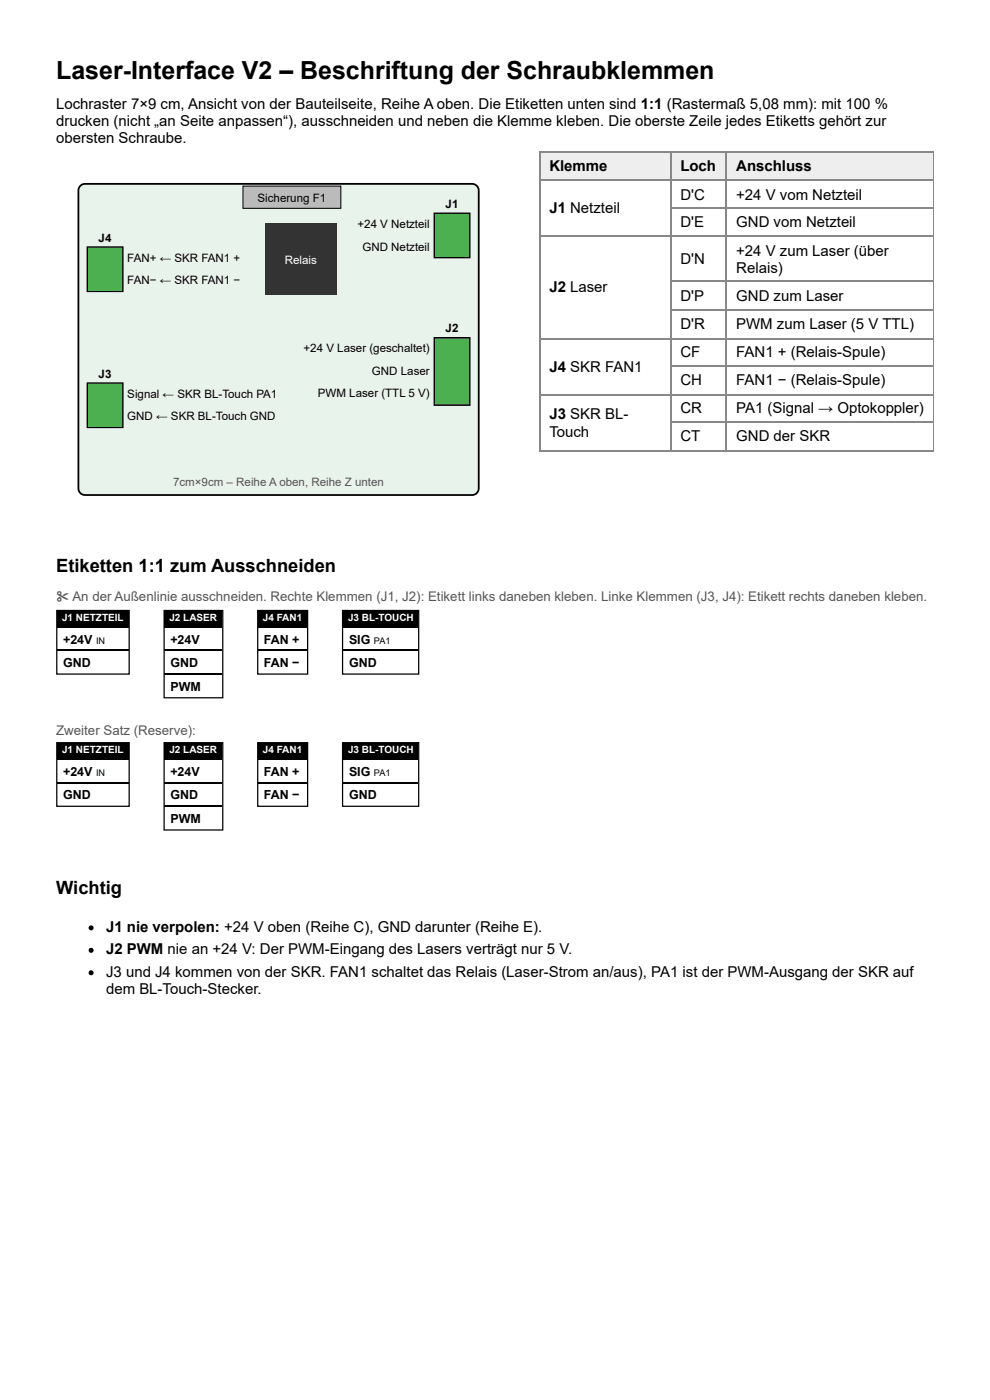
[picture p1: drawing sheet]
<svg xmlns="http://www.w3.org/2000/svg" width="210mm" height="297mm" viewBox="0 0 210 297" stroke-linecap="round" stroke-linejoin="round" font-family="sans-serif">
<defs><g id="words">
<text font-size="5.3" x="11.9" y="16.7">Laser-Interface V2 – Beschriftung der Schraubklemmen</text>
<g font-size="3.9">
<text x="11.9" y="121.4">Etiketten 1:1 zum Ausschneiden</text>
<text x="11.9" y="189.7">Wichtig</text>
</g>
<g font-size="3.2">
<text x="11.9" y="23">Lochraster 7×9 cm, Ansicht von der Bauteilseite, Reihe A oben. Die Etiketten unten sind 1:1 (Rastermaß 5,08 mm): mit 100 %</text>
<text x="11.9" y="26.7">drucken (nicht „an Seite anpassen“), ausschneiden und neben die Klemme kleben. Die oberste Zeile jedes Etiketts gehört zur</text>
<text x="11.9" y="30.4">obersten Schraube.</text>
<text x="116.5" y="36.2">Klemme</text>
<text x="144.2" y="36.2">Loch</text>
<text x="156.1" y="36.2">Anschluss</text>
<text x="116.5" y="45.2">J1 Netzteil</text>
<text x="144.2" y="42.3">D'C</text>
<text x="156.1" y="42.3">+24 V vom Netzteil</text>
<text x="144.2" y="48.2">D'E</text>
<text x="156.1" y="48.2">GND vom Netzteil</text>
<text x="144.2" y="56.1">D'N</text>
<text x="156.1" y="54.2">+24 V zum Laser (über</text>
<text x="156.1" y="57.9">Relais)</text>
<text x="116.5" y="61.9">J2 Laser</text>
<text x="144.2" y="63.8">D'P</text>
<text x="156.1" y="63.8">GND zum Laser</text>
<text x="144.2" y="69.8">D'R</text>
<text x="156.1" y="69.8">PWM zum Laser (5 V TTL)</text>
<text x="144.2" y="75.7">CF</text>
<text x="156.1" y="75.7">FAN1 + (Relais-Spule)</text>
<text x="116.5" y="78.8">J4 SKR FAN1</text>
<text x="144.2" y="81.8">CH</text>
<text x="156.1" y="81.8">FAN1 − (Relais-Spule)</text>
<text x="116.5" y="88.9">J3 SKR BL-</text>
<text x="144.2" y="87.6">CR</text>
<text x="156.1" y="87.6">PA1 (Signal → Optokoppler)</text>
<text x="116.5" y="92.6">Touch</text>
<text x="144.2" y="93.7">CT</text>
<text x="156.1" y="93.7">GND der SKR</text>
<text x="22.5" y="197.6">J1 nie verpolen: +24 V oben (Reihe C), GND darunter (Reihe E).</text>
<text x="22.5" y="202.4">J2 PWM nie an +24 V: Der PWM-Eingang des Lasers verträgt nur 5 V.</text>
<text x="22.5" y="207.2">J3 und J4 kommen von der SKR. FAN1 schaltet das Relais (Laser-Strom an/aus), PA1 ist der PWM-Ausgang der SKR auf</text>
<text x="22.5" y="210.9">dem BL-Touch-Stecker.</text>
</g>
<g font-size="2.8" fill="#555">
<text x="11.9" y="127.5">✂ An der Außenlinie ausschneiden. Rechte Klemmen (J1, J2): Etikett links daneben kleben. Linke Klemmen (J3, J4): Etikett rechts daneben kleben.</text>
<text x="11.9" y="155.8">Zweiter Satz (Reserve):</text>
</g>
<g font-size="2.6">
<text x="13.4" y="136.5">+24V</text>
<text x="36.1" y="136.5">+24V</text>
<text x="55.9" y="136.5">FAN +</text>
<text x="74" y="136.5">SIG</text>
<text x="13.4" y="141.6">GND</text>
<text x="36.1" y="141.6">GND</text>
<text x="55.9" y="141.6">FAN −</text>
<text x="74" y="141.6">GND</text>
<text x="36.1" y="146.6">PWM</text>
<text x="13.4" y="164.6">+24V</text>
<text x="36.1" y="164.6">+24V</text>
<text x="55.9" y="164.6">FAN +</text>
<text x="74" y="164.6">SIG</text>
<text x="13.4" y="169.6">GND</text>
<text x="36.1" y="169.6">GND</text>
<text x="55.9" y="169.6">FAN −</text>
<text x="74" y="169.6">GND</text>
<text x="36.1" y="174.6">PWM</text>
</g>
<g font-size="2.5">
<text x="54.6" y="42.8">Sicherung F1</text>
<text x="94.5" y="44.1">J1</text>
<text x="20.9" y="51.3">J4</text>
<text x="75.8" y="48.3">+24 V Netzteil</text>
<text x="76.8" y="53.2">GND Netzteil</text>
<text x="27" y="55.5">FAN+ ← SKR FAN1 +</text>
<text x="27" y="60.3">FAN− ← SKR FAN1 −</text>
<text x="94.5" y="70.5">J2</text>
<text x="64.4" y="74.7">+24 V Laser (geschaltet)</text>
<text x="20.9" y="80.1">J3</text>
<text x="78.9" y="79.5">GND Laser</text>
<text x="27" y="84.4">Signal ← SKR BL-Touch PA1</text>
<text x="27" y="89.2">GND ← SKR BL-Touch GND</text>
<text x="67.4" y="84.3">PWM Laser (TTL 5 V)</text>
</g>
<text font-size="2.5" fill="#fff" x="60.4" y="56">Relais</text>
<text font-size="2.5" fill="#555" x="36.7" y="103.1">7cm×9cm – Reihe A oben, Reihe Z unten</text>
<g font-size="2.1" fill="#fff">
<text x="13.2" y="131.8">J1 NETZTEIL</text>
<text x="35.9" y="131.8">J2 LASER</text>
<text x="55.7" y="131.8">J4 FAN1</text>
<text x="73.8" y="131.8">J3 BL-TOUCH</text>
<text x="13.2" y="159.8">J1 NETZTEIL</text>
<text x="35.9" y="159.8">J2 LASER</text>
<text x="55.7" y="159.8">J4 FAN1</text>
<text x="73.8" y="159.8">J3 BL-TOUCH</text>
</g>
<g font-size="1.9">
<text x="20.4" y="136.5">IN</text>
<text x="79.3" y="136.5">PA1</text>
<text x="20.4" y="164.6">IN</text>
<text x="79.3" y="164.6">PA1</text>
</g>
</g></defs>
<path d="M17 39.4l.5-.3 .5-.1h82.1a1.41 1.41 0 0 1 1.4 1.4v63.2a1.41 1.41 0 0 1-1.4 1.4h-82.1a1.41 1.41 0 0 1-1.4-1.4v-63.2l.1-.5z" fill="#e8f3ec"/>
<path d="M17 39.4l.5-.3 .5-.1h82.1a1.41 1.41 0 0 1 1.4 1.4v63.2a1.41 1.41 0 0 1-1.4 1.4h-82.1a1.41 1.41 0 0 1-1.4-1.4v-63.2l.1-.5z" fill="none" stroke="#000" stroke-width=".38"/>
<path d="M92.1 45.2h7.5v9.5h-7.5z" fill="#4caf50"/>
<path d="M92.1 45.2h7.5v9.5h-7.5z" fill="none" stroke="#000" stroke-width=".28"/>
<path d="M92.1 71.6h7.5v14.4h-7.5z" fill="#4caf50"/>
<path d="M92.1 71.6h7.5v14.4h-7.5z" fill="none" stroke="#000" stroke-width=".28"/>
<path d="M18.5 52.4h7.6v9.4h-7.6z" fill="#4caf50"/>
<path d="M18.5 52.4h7.6v9.4h-7.6z" fill="none" stroke="#000" stroke-width=".28"/>
<path d="M18.5 81.3h7.6v9.4h-7.6z" fill="#4caf50"/>
<path d="M18.5 81.3h7.6v9.4h-7.6z" fill="none" stroke="#000" stroke-width=".28"/>
<path d="M56.2 47.5h15.1v15.1h-15.1z" fill="#333"/>
<path d="M51.5 39.5h20.8v4.7h-20.8z" fill="#bbb"/>
<path d="M51.5 39.5h20.8v4.7h-20.8z" fill="none" stroke="#000" stroke-width=".21"/>
<g fill="#eee">
<path d="M114.3 32.3h27.8v5.8h-27.8z"/>
<path d="M142.1 32.3h11.9v5.8h-11.9z"/>
<path d="M154 32.3h44v5.8h-44z"/>
</g>
<g fill="none" stroke="#888" stroke-width=".26">
<path d="M114.3 32.1h83.7M114.3 38.2h83.7M114.4 32v63.8M142.2 32v63.8M153.9 32v63.8M114.3 50.1h83.7M142.3 44.1h55.7M142.3 59.7h55.7M114.3 71.8h83.7M142.3 65.7h55.7M142.3 77.7h55.7M114.3 83.7h83.7"/>
<path d="M114.3 95.6h83.7M142.3 89.6h55.7"/>
</g>
<path d="M197.9 32v63.8" fill="none" stroke="#888" stroke-width=".21"/>
<g fill="none" stroke="#000" stroke-width=".26">
<path d="M12 129.5h15.4v13.5h-15.4zM12.2 133h15.1M12.2 138h15.1M34.8 129.5h12.4v18.5h-12.4zM34.9 133h12.2M34.9 138h12.2M54.6 129.5h10.6v13.5h-10.6zM54.8 133h10.3M54.8 138h10.3M72.6 129.5h16.2v13.5h-16.2zM72.8 133h15.8M72.8 138h15.8"/>
<path d="M12 157.6h15.4v13.5h-15.4zM34.8 157.6h12.4v18.5h-12.4zM34.9 143h12.2M54.6 157.6h10.6v13.5h-10.6zM72.6 157.6h16.2v13.5h-16.2zM12.2 161h15.1M12.2 166h15.1M34.9 161h12.2M34.9 166h12.2M34.9 171.1h12.2M54.8 161h10.3M54.8 166h10.3"/>
<path d="M72.8 161h15.8M72.8 166h15.8"/>
</g>
<g fill="#000">
<path d="M12.2 129.6h15.1v3.2h-15.1zM34.9 129.6h12.2v3.2h-12.2zM54.8 129.6h10.3v3.2h-10.3zM72.8 129.6h15.8v3.2h-15.8zM12.2 157.7h15.1v3.2h-15.1zM34.9 157.7h12.2v3.2h-12.2zM54.8 157.7h10.3v3.2h-10.3zM72.8 157.7h15.8v3.2h-15.8z"/>
<circle cx="19.3" cy="196.8" r=".53"/>
<circle cx="19.3" cy="201.6" r=".53"/>
<circle cx="19.3" cy="206.4" r=".53"/>
</g>
<use href="#words"/>
</svg>
